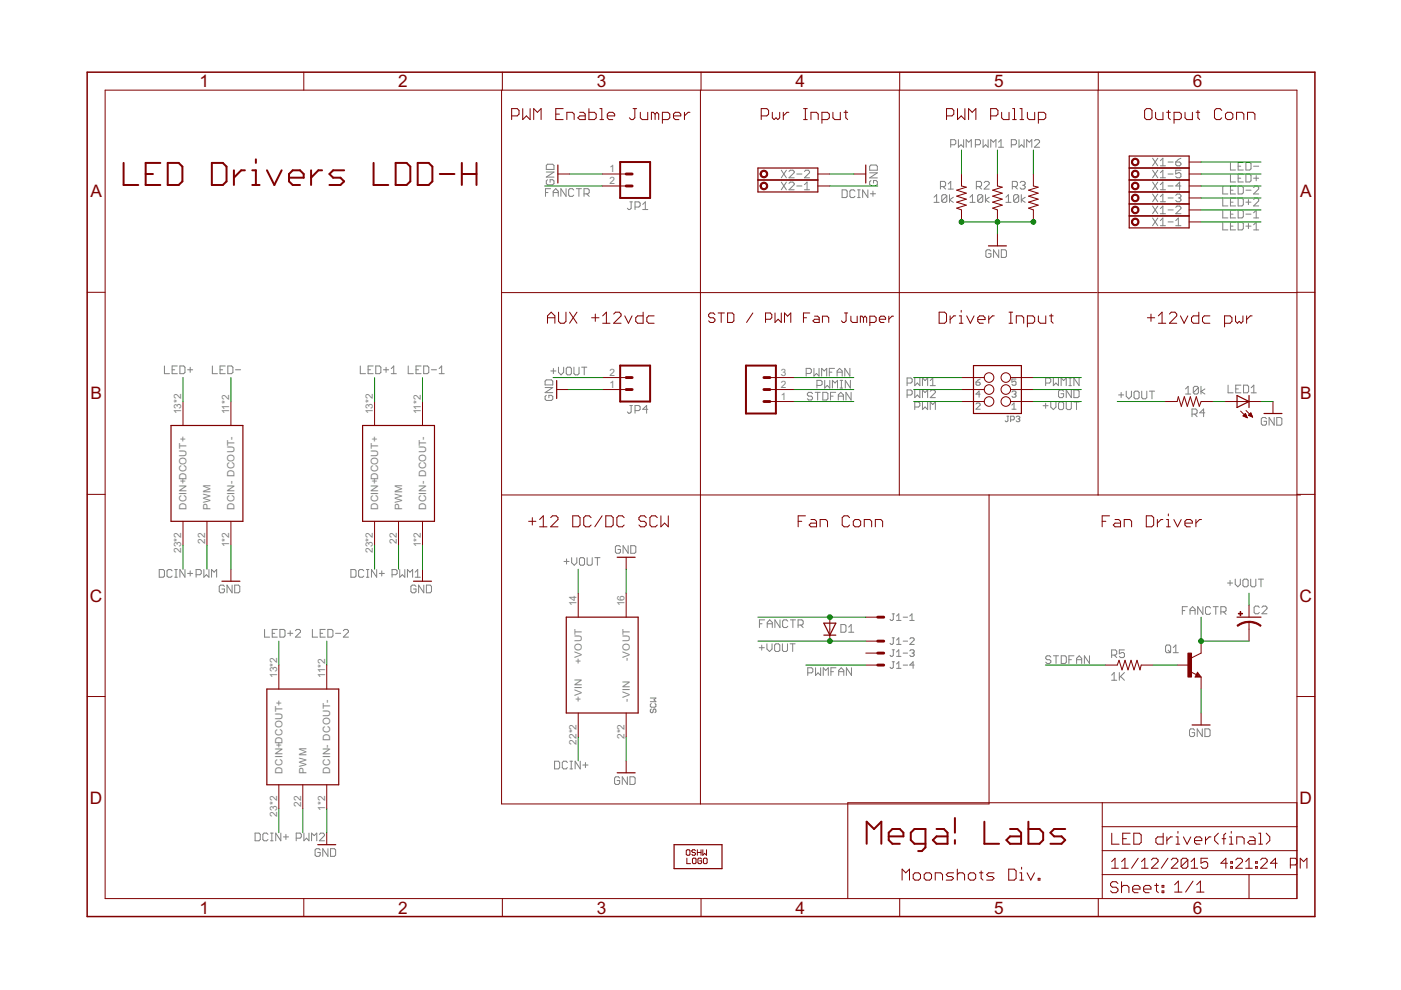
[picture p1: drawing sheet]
<svg xmlns="http://www.w3.org/2000/svg" width="297mm" height="210mm" viewBox="0 0 297 210" stroke-linecap="round" stroke-linejoin="round" font-family="sans-serif">
<defs><g id="words">
<g font-size="4.1" fill="#800000">
<text x="42.3" y="18.5">1</text>
<text x="84.4" y="18.5">2</text>
<text x="126.6" y="18.5">3</text>
<text x="168.7" y="18.5">4</text>
<text x="210.8" y="18.5">5</text>
<text x="252.9" y="18.5">6</text>
<text x="19.2" y="41.8">A</text>
<text x="275.7" y="41.8">A</text>
<text x="19.2" y="84.7">B</text>
<text x="275.7" y="84.7">B</text>
<text x="19" y="127.5">C</text>
<text x="275.5" y="127.5">C</text>
<text x="19" y="170.4">D</text>
<text x="275.5" y="170.4">D</text>
<text x="42.3" y="193.7">1</text>
<text x="84.4" y="193.7">2</text>
<text x="126.6" y="193.7">3</text>
<text x="168.7" y="193.7">4</text>
<text x="210.8" y="193.7">5</text>
<text x="252.9" y="193.7">6</text>
</g>
<g font-size="2.4" fill="#808080">
<text x="129.2" y="36.5">1</text>
<text x="129.2" y="39.1">2</text>
<text x="129.2" y="79.7">2</text>
<text x="129.2" y="82.2">1</text>
<text x="165.6" y="82.2">2</text>
<text x="165.6" y="79.7">3</text>
<text x="38.4" y="87.9" transform="rotate(-90 38.4 87.9)">13*2</text>
<text x="48.6" y="87.9" transform="rotate(-90 48.6 87.9)">11*2</text>
<text x="79.1" y="87.9" transform="rotate(-90 79.1 87.9)">13*2</text>
<text x="89.2" y="87.9" transform="rotate(-90 89.2 87.9)">11*2</text>
<text x="165.6" y="84.8">1</text>
<text x="39.6" y="108.2" transform="rotate(-90 39.6 108.2)">DCIN+DCOUT+</text>
<text x="44.6" y="108.2" transform="rotate(-90 44.6 108.2)">PWM</text>
<text x="49.7" y="108.2" transform="rotate(-90 49.7 108.2)">DCIN- DCOUT-</text>
<text x="80.2" y="108.2" transform="rotate(-90 80.2 108.2)">DCIN+DCOUT+</text>
<text x="85.3" y="108.2" transform="rotate(-90 85.3 108.2)">PWM</text>
<text x="90.3" y="108.2" transform="rotate(-90 90.3 108.2)">DCIN- DCOUT-</text>
<text x="38.4" y="117.3" transform="rotate(-90 38.4 117.3)">23*2</text>
<text x="43.5" y="115.2" transform="rotate(-90 43.5 115.2)">22</text>
<text x="48.6" y="116.1" transform="rotate(-90 48.6 116.1)">1*2</text>
<text x="79.1" y="117.3" transform="rotate(-90 79.1 117.3)">23*2</text>
<text x="84.2" y="115.2" transform="rotate(-90 84.2 115.2)">22</text>
<text x="89.2" y="116.1" transform="rotate(-90 89.2 116.1)">1*2</text>
<text x="122.2" y="128.5" transform="rotate(-90 122.2 128.5)">14</text>
<text x="132.4" y="128.5" transform="rotate(-90 132.4 128.5)">16</text>
<text x="58.8" y="143.7" transform="rotate(-90 58.8 143.7)">13*2</text>
<text x="68.9" y="143.7" transform="rotate(-90 68.9 143.7)">11*2</text>
<text x="123.4" y="140.7" transform="rotate(-90 123.4 140.7)">+VOUT</text>
<text x="133.5" y="140.2" transform="rotate(-90 133.5 140.2)">-VOUT</text>
<text x="123.4" y="148.8" transform="rotate(-90 123.4 148.8)">+VIN</text>
<text x="133.5" y="148.8" transform="rotate(-90 133.5 148.8)">-VIN</text>
<text x="122.2" y="157.9" transform="rotate(-90 122.2 157.9)">22*2</text>
<text x="132.4" y="156.7" transform="rotate(-90 132.4 156.7)">2*2</text>
<text x="59.9" y="164" transform="rotate(-90 59.9 164)">DCIN+DCOUT+</text>
<text x="65" y="164" transform="rotate(-90 65 164)">PWM</text>
<text x="70" y="164" transform="rotate(-90 70 164)">DCIN- DCOUT-</text>
<text x="58.8" y="173.1" transform="rotate(-90 58.8 173.1)">23*2</text>
<text x="63.8" y="171.1" transform="rotate(-90 63.8 171.1)">22</text>
<text x="68.9" y="171.9" transform="rotate(-90 68.9 171.9)">1*2</text>
</g>
</g></defs>
<g fill="none" stroke="#808080" stroke-width=".21">
<path d="M115.8 36.5h1.7l-1.7 1h1.7M116.1 38.1l-.3 .3v.5l.3 .3h1.1l.3-.3v-.5l-.3-.3h-.6v.6M116.1 34.8h1.1l.3 .3v.8h-1.7v-.8zM165.7 38.6l1 1.6M165.7 36.1l1 1.6M166.7 38.6l-1 1.6M166.7 36.1l-1 1.6M167.3 36.3l.3-.2h.5l.3 .2v.3l-1.1 1.1h1.1M167.3 38.9l.3-.3h.5l.3 .3v.3l-1.1 1h1.1M168.9 39.4h1.1M168.9 36.9h1.1M170.6 36.3l.2-.2h.6l.2 .2v.3l-1 1.1h1"/>
<path d="M170.6 39.2l.5-.6v1.6M184.4 36.6h1.6l-1.6 1.1h1.6M184.7 38.3l-.3 .2v.6l.3 .2h1l.3-.2v-.6l-.3-.2h-.5v.5M184.7 35h1l.3 .3v.8h-1.6v-.8zM199.4 39.6h.8l.3-.3v-.6l-.3-.2h-.8v1.6M199.9 39.6l.6 .5M201 39l.6-.5v1.6M201.6 30.7h.8l.2-.3v-.5l-.2-.3h-.8v1.6M203.2 29.6v1.6l.6-.5 .5 .5v-1.6M204.9 31.2v-1.6l.5 .5 .5-.5v1.6M206.8 30.7h.8l.3-.3v-.5l-.3-.3h-.8v1.6M207 39.6h.8l.3-.3v-.6l-.3-.2h-.8v1.6"/>
<path d="M207.6 39.6l.5 .5M208.4 29.6v1.6l.6-.5 .5 .5v-1.6M208.7 38.7l.2-.2h.6l.2 .2v.3l-1 1.1h1M210.1 31.2v-1.6l.5 .5 .6-.5v1.6M211.7 30.1l.5-.5v1.6M211.7 31.2h1.1M214.4 30.7h.8l.3-.3v-.5l-.3-.3h-.8v1.6M214.6 39.6h.9l.2-.3v-.6l-.2-.2h-.9v1.6M215.2 39.6l.5 .5M216 29.6v1.6l.6-.5 .5 .5v-1.6M216.3 38.7l.2-.2h.6l.3 .2v.3l-.3 .3M216.8 39.3h.3"/>
<path d="M217.1 39.3l.3 .3v.2l-.3 .3h-.6l-.2-.3M217.7 31.2v-1.6l.5 .5 .6-.5v1.6M219.3 29.9l.3-.3h.5l.3 .3v.2l-1.1 1.1h1.1M244.4 38.6l1.1 1.6M244.4 36.1l1.1 1.6M244.4 33.5l1.1 1.7M245.5 38.6l-1.1 1.6M245.5 36.1l-1.1 1.6M245.5 33.5l-1.1 1.7M246 34.1l.5-.6v1.7M246 36.6l.5-.5v1.6M246 39.2l.5-.6v1.6"/>
<path d="M246 37.7h1.1M246 35.2h1.1M247.6 39.4h1.1M247.6 36.9h1.1M247.6 34.4h1.1M249.3 34.4h.8l.3 .2v.3l-.3 .3h-.5l-.3-.3zM250.4 36.1h-1.1v.8l.5-.3h.3l.3 .3v.5l-.3 .3h-.5l-.3-.3M250.4 39.4h-1.1l.8-.8v1.6M250.4 33.5l-.6 .3-.5 .6M259.2 39.5v1.6h1.1M260.9 37v1.6h1.1M260.9 34.4v1.6h1.1"/>
<path d="M262 39.5h-1.1v1.6h1.1M262.5 39.5h.8l.3 .3v1.1l-.3 .2h-.8zM262.5 37.8h.6M262.5 35.2h.6M263.6 37h-1.1v1.6h1.1M263.6 34.4h-1.1v1.6h1.1M264.2 37h.8l.2 .2v1.1l-.2 .3h-.8zM264.2 34.4h.8l.2 .3v1.1l-.2 .2h-.8zM265.8 39.8l.3-.3h.5l.3 .3v.2l-1.1 1.1h1.1M265.8 37.8h1.1M265.8 35.2h1.1M266.3 37.2v1.1"/>
<path d="M115.7 40.8h.5M116.7 40h-1v1.6M117.3 40.8h1.1M117.3 41.6v-1l.5-.6 .6 .6v1M120 40v1.6l-1.1-1.6v1.6M121.6 40.3l-.2-.3h-.6l-.2 .3v1.1l.2 .2h.6l.2-.2M122.2 40h1.1M122.7 40v1.6M123.8 41.1h.9l.2-.3v-.5l-.2-.3h-.9v1.6M124.4 41.1l.5 .5M133.5 42.8h.6M133.8 42.8v1.4l-.3 .2h-.2l-.3-.2"/>
<path d="M134.6 43.9h.8l.3-.3v-.5l-.3-.3h-.8v1.6M136.3 44.4h1.1M136.3 43.3l.5-.5v1.6M170.6 40.2h1M178.5 40.3h.9l.2 .2v1.1l-.2 .3h-.9zM181.3 40.5l-.3-.2h-.6l-.2 .2v1.1l.2 .3h.6l.3-.3M181.8 41.9h.6M181.8 40.3h.6M182.1 40.3v1.6M184 40.3v1.6l-1.1-1.6v1.6M184.6 41.1h1M185.1 40.5v1.1"/>
<path d="M198 41.8l.6-.5v1.6M198 42.9h1.1M200.7 41.6v1l-.2 .3h-.6l-.2-.3M200.7 41.6l-.2-.3h-.6l-.2 .3v1M200.7 41.6l-1 1M201 40.1h1.1M201.3 41.3v1.6M202.1 41.8l-.8 .6 .8 .5M205.7 42.9h1M205.7 41.8l.5-.5v1.6M208.4 41.6v1l-.3 .3h-.5l-.3-.3M208.4 41.6l-.3-.3h-.5l-.3 .3v1"/>
<path d="M208.4 41.6l-1.1 1M208.9 41.3v1.6M209.7 41.8l-.8 .6 .8 .5M210.1 53.2l-.3-.2h-.5l-.3 .2v1.1l.3 .3h.5l.3-.3v-.5h-.5M211.8 53v1.6l-1.1-1.6v1.6M212.3 53h.8l.3 .2v1.1l-.3 .3h-.8zM213.3 42.9h1.1M213.3 41.8l.5-.5v1.6M216 41.6v1l-.3 .3h-.5l-.3-.3M216 41.6l-.3-.3h-.5l-.3 .3v1M216 41.6l-1.1 1M216.5 41.3v1.6"/>
<path d="M217.4 41.8l-.9 .6 .9 .5M244.4 46.2l1.1 1.7M244.4 43.7l1.1 1.6M244.4 41.1l1.1 1.7M245.5 46.2l-1.1 1.7M245.5 43.7l-1.1 1.6M245.5 41.1l-1.1 1.7M246 46.8l.5-.6v1.7M246 41.7l.5-.6v1.7M246 44.2l.5-.5v1.6M246 47.9h1.1M246 45.3h1.1"/>
<path d="M246 42.8h1.1M246 40.2h1.1M247.6 47.1h1.1M247.6 44.5h1.1M247.6 42h1.1M249.3 47.9h1.1M249.3 46.8l.5-.6v1.7M249.3 44l.3-.3h.5l.3 .3v.2l-1.1 1.1h1.1M249.3 41.4l.3-.3h.5l.3 .3v.3l-.3 .3M249.8 42h.3M250.1 42l.3 .2v.3l-.3 .3h-.5l-.3-.3M259.2 42v1.7h1.1"/>
<path d="M259.2 44.6v1.6h1.1M259.2 47.1v1.6h1.1M260.9 42.9h.5M260.9 47.9h.5M260.9 45.4h.5M260.9 40.3h.5M262 42h-1.1v1.7h1.1M262 44.6h-1.1v1.6h1.1M262 47.1h-1.1v1.6h1.1M262.5 42h.8l.3 .3v1.1l-.3 .3h-.8zM262.5 44.6h.8l.3 .3v1l-.3 .3h-.8zM262.5 47.1h.8l.3 .3v1.1l-.3 .2h-.8z"/>
<path d="M264.2 42.9h1M264.2 47.9h1M264.2 45.4h1M264.2 40.3h1M264.7 42.3v1.1M264.7 47.4v1.1M265.8 42.3l.3-.3h.5l.3 .3v.3l-1.1 1.1h1.1M265.8 45.1l.5-.5v1.6M265.8 47.7l.5-.6v1.6M265.8 48.7h1.1M265.8 46.2h1.1M34.9 77.6v1.6h1"/>
<path d="M36.5 78.4h.5M37.6 77.6h-1.1v1.6h1.1M38.1 77.6h.8l.3 .3v1.1l-.3 .2h-.8zM39.8 78.4h1.1M40.3 77.9v1.1M45 77.6v1.6h1.1M46.7 78.4h.5M47.8 77.6h-1.1v1.6h1.1M48.3 77.6h.8l.3 .3v1.1l-.3 .2h-.8zM49.9 78.4h1.1M76.4 77.6v1.6h1.1M78 78.4h.6"/>
<path d="M79.1 77.6h-1.1v1.6h1.1M79.7 77.6h.8l.3 .3v1.1l-.3 .2h-.8zM81.3 78.4h1.1M81.9 77.9v1.1M83 79.2h1M83 78.1l.5-.5v1.6M86.6 77.6v1.6h1M88.2 78.4h.5M89.3 77.6h-1.1v1.6h1.1M89.8 77.6h.8l.3 .3v1.1l-.3 .2h-.8zM91.5 78.4h1M93.1 79.2h1.1"/>
<path d="M93.1 78.1l.5-.5v1.6M116.8 78.7h1.1M117.3 78.1v1.1M118.4 77.9v1l.6 .6 .5-.6v-1M120.3 77.9h.6l.2 .2v1.1l-.2 .3h-.6l-.2-.3v-1.1zM121.7 77.9v1.3l.3 .3h.5l.3-.3v-1.3M123.3 77.9h1.1M123.9 77.9v1.6M170.9 79.2h.8l.3-.3v-.5l-.3-.3h-.8v1.6M172.6 78.1v1.6l.5-.5 .6 .5v-1.6M174.2 79.7v-1.6l.6 .6 .5-.6v1.6M175.8 78.9h.6"/>
<path d="M176.9 78.1h-1.1v1.6M177.5 78.9h1.1M177.5 79.7v-1l.5-.6 .6 .6v1M180.2 78.1v1.6l-1.1-1.6v1.6M115.6 82.2h1.6l-1.6 1h1.6M115.8 83.8l-.2 .3v.5l.2 .3h1.1l.3-.3v-.5l-.3-.3h-.5v.5M115.8 80.5h1.1l.3 .3v.8h-1.6v-.8zM133.5 86h.6M133.8 86v1.3l-.3 .3h-.2l-.3-.3M134.6 87.1h.8l.3-.3v-.5l-.3-.3h-.8v1.6M137.4 86.8h-1.1l.8-.8v1.6M172.3 83.5l-.3-.3h-.6l-.2 .3v.2l.2 .3h.6l.3 .3v.2l-.3 .3h-.6l-.2-.3"/>
<path d="M172.8 83.2h1.1M173.2 81.7h.8l.3-.3v-.5l-.3-.3h-.8v1.7M173.4 83.2v1.6M174.5 83.2h.8l.2 .3v1l-.2 .3h-.8zM174.9 80.6v1.7l.5-.6 .5 .6v-1.7M176.1 84h.5M176.5 82.3v-1.7l.5 .6 .6-.6v1.7M177.2 83.2h-1.1v1.6M177.7 84h1.1M177.7 84.8v-1.1l.6-.5 .5 .5v1.1M178.1 80.6h.6M178.1 82.3h.6"/>
<path d="M178.4 80.6v1.7M180.3 80.6v1.7l-1.1-1.7v1.7M180.4 83.2v1.6l-1-1.6v1.6M192.3 83.8h.8l.3-.3v-.5l-.3-.3h-.8v1.6M192.3 81.2h.8l.3-.3v-.5l-.3-.3h-.8v1.7M194 80.1v1.7l.5-.6 .5 .6v-1.7M194 82.7v1.6l.5-.5 .5 .5v-1.6M194 86.3h.8l.2-.3v-.5l-.2-.3h-.8v1.6M195.6 81.8v-1.7l.5 .6 .6-.6v1.7M195.6 84.3v-1.6l.5 .5 .6-.5v1.6M195.6 85.2v1.6l.5-.5 .6 .5v-1.6M197.2 86.8v-1.6l.6 .6 .5-.6v1.6"/>
<path d="M197.2 83l.3-.3h.5l.3 .3v.2l-1.1 1.1h1.1M197.2 80.7l.6-.6v1.7M197.2 81.8h1.1M206.9 81h.7l.2 .2v.3l-.2 .2h-.5l-.2-.2zM206.9 85.7l.2-.3h.5l.2 .3v.2l-.9 .9h.9M207.8 83.6h-.9l.7-.7v1.3M207.8 80.4l-.9 .6M213.5 88.2h.4M213.7 88.2v1l-.2 .2-.4-.2M214.3 89h.6l.2-.2v-.4l-.2-.2h-.6v1.2M214.5 85.9l.5-.5v1.4M214.5 86.8h.9"/>
<path d="M214.5 83.1l.3-.2h.4l.2 .2-.2 .5M215 83.6h.2M215.2 83.6l.2 .2-.2 .4h-.4l-.3-.2M215.4 80.4h-.9v.6l.7-.2 .2 .2v.5l-.2 .2h-.4l-.3-.2M215.4 88.4l.2-.2h.4l.2 .2-.2 .4M215.8 88.8h.2M216 88.8l.2 .2-.2 .4h-.4l-.2-.2M221.1 86h1.1M221.7 81.2h.8l.3-.3v-.5l-.3-.3h-.8v1.7M221.7 85.5v1.1M222.8 85.2v1.1l.5 .5 .6-.5v-1.1M223.3 80.1v1.7l.6-.6 .5 .6v-1.7"/>
<path d="M224.7 85.2h.5l.3 .3v1.1l-.3 .2h-.5l-.3-.2v-1.1zM225 81.8v-1.7l.5 .6 .6-.6v1.7M225.5 83l-.3-.3h-.5l-.3 .3v1l.3 .3h.5l.3-.3v-.5h-.5M226.1 85.2v1.4l.2 .2h.6l.2-.2v-1.4M226.6 80.1h.6M226.6 81.8h.6M226.9 80.1v1.7M227.1 82.7v1.6l-1-1.6v1.6M227.7 85.2h1.1M227.7 82.7h.8l.3 .3v1l-.3 .3h-.8zM228.2 85.2v1.6M228.8 80.1v1.7l-1.1-1.7v1.7"/>
<path d="M237.2 83.7h1M237.7 83.2v1.1M238.8 82.9v1.1l.5 .6 .6-.6v-1.1M240.7 82.9h.5l.3 .3v1.1l-.3 .3h-.5l-.3-.3v-1.1zM242.1 82.9v1.4l.2 .3h.6l.2-.3v-1.4M243.7 82.9h1.1M244.2 82.9v1.7M251.4 82.5l.5-.6v1.6M251.4 83.5h1.1M252.7 87.8h.8l.3-.3v-.5l-.3-.3h-.8v1.6M253.3 87.8l.5 .5M254.1 82.2v1.1l-.3 .2h-.5l-.3-.2"/>
<path d="M254.1 82.2l-.3-.3h-.5l-.3 .3v1.1M254.1 82.2l-1.1 1.1M254.6 81.9v1.6M255.4 87.5h-1l.8-.8v1.6M255.5 82.5l-.9 .5 .9 .5M260.4 81.7v1.6h1.1M262 82.5h.6M263.1 81.7h-1.1v1.6h1.1M263.7 81.7h.8l.2 .2v1.1l-.2 .3h-.8zM265.3 83.3h1.1M265.3 82.2l.5-.5v1.6M268.5 88.8l-.3-.3h-.5l-.3 .3v1.1l.3 .2h.5l.3-.2v-.6h-.5"/>
<path d="M270.2 88.5v1.6l-1.1-1.6v1.6M270.7 88.5h.8l.3 .3v1.1l-.3 .2h-.8zM119.6 119h1M120.1 118.5v1.1M121.2 118.2v1.1l.6 .5 .5-.5v-1.1M123.1 118.2h.6l.2 .3v1.1l-.2 .2h-.6l-.2-.2v-1.1zM124.5 118.2v1.4l.3 .2h.5l.3-.2v-1.4M126.1 118.2h1.1M126.7 118.2v1.6M131.6 116l-.3-.3h-.6l-.2 .3v1.1l.2 .2h.6l.3-.2v-.6h-.6M133.2 115.7v1.6l-1.1-1.6v1.6M133.7 115.7h.9l.2 .3v1.1l-.2 .2h-.9z"/>
<path d="M33.8 120.8h.8l.3 .2v1.1l-.3 .3h-.8zM36.5 121l-.3-.2h-.5l-.3 .2v1.1l.3 .3h.5l.3-.3M37 122.4h.6M37 120.8h.6M37.3 120.8v1.6M39.2 120.8v1.6l-1.1-1.6v1.6M39.8 121.6h1.1M40.3 121v1.1M41.6 121.9h.8l.3-.3v-.6l-.3-.2h-.8v1.6M43.2 120.8v1.6l.6-.5 .5 .5v-1.6M44.9 122.4v-1.6l.5 .5 .5-.5v1.6M47.6 124.3l-.3-.2h-.5l-.3 .2v1.1l.3 .3h.5l.3-.3v-.5h-.6"/>
<path d="M49.2 124.1v1.6l-1.1-1.6v1.6M49.8 124.1h.8l.2 .2v1.1l-.2 .3h-.8zM56.1 133.5v1.6h1.1M57.7 134.3h.6M58.8 133.5h-1.1v1.6h1.1M59.4 133.5h.8l.2 .2v1.1l-.2 .3h-.8zM61 134.3h1.1M61.5 133.7v1.1M62.6 133.7l.3-.2h.5l.3 .2v.3l-1.1 1.1h1.1M66.2 133.5v1.6h1.1M67.9 134.3h.5M69 133.5h-1.1v1.6h1.1"/>
<path d="M69.5 133.5h.8l.3 .2v1.1l-.3 .3h-.8zM71.1 134.3h1.1M72.8 133.7l.3-.2h.5l.3 .2v.3l-1.1 1.1h1.1M74.4 120.8h.8l.3 .2v1.1l-.3 .3h-.8zM77.1 121l-.2-.2h-.6l-.3 .2v1.1l.3 .3h.6l.2-.3M77.7 122.4h.5M77.7 120.8h.5M78 120.8v1.6M79.9 120.8v1.6l-1.1-1.6v1.6M80.4 121.6h1.1M80.9 121v1.1M83.1 121.9h.8l.3-.3v-.6l-.3-.2h-.8v1.6"/>
<path d="M84.8 120.8v1.6l.5-.5 .5 .5v-1.6M86.4 122.4v-1.6l.5 .5 .6-.5v1.6M88 122.4h1.1M88 121.3l.6-.5v1.6M88.2 124.3l-.3-.2h-.5l-.3 .2v1.1l.3 .3h.5l.3-.3v-.5h-.5M89.9 124.1v1.6l-1.1-1.6v1.6M90.4 124.1h.8l.3 .2v1.1l-.3 .3h-.8zM161 137.3h1.1M161 132.2h.6M161.5 136.8v1.1M162.1 131.4h-1.1v1.7M162.6 136.5v1.1l.6 .5 .5-.5v-1.1"/>
<path d="M162.7 132.2h1M162.7 133.1v-1.1l.5-.6 .5 .6v1.1M164.2 136.8l.3-.3h.6l.2 .3v1.1l-.2 .2h-.6l-.3-.2zM165.4 131.4v1.7l-1.1-1.7v1.7M165.9 136.5v1.4l.2 .2h.6l.3-.2v-1.4M167 131.7l-.2-.3h-.6l-.3 .3v1.1l.3 .3h.6l.2-.3M167.5 136.5h1.1M167.6 131.4h1.1M168.1 136.5v1.6M168.1 131.4v1.7M169.2 132.5h.8l.3-.3v-.5l-.3-.3h-.8v1.7M169.8 132.5l.5 .6"/>
<path d="M178.3 132.4h.8l.3 .3v1.1l-.3 .2h-.8zM179.9 134h1.1M179.9 133l.6-.6v1.6M189.2 130.2h.4M189.2 135.2h.4M189.2 137.8h.4M189.4 130.2v1.1l-.2 .3-.5-.3M189.4 135.2v1.2l-.2 .2-.5-.2M189.4 137.8v1.1l-.2 .3-.5-.3M190.1 131.6h.9M190.1 130.6l.5-.4v1.4M190.1 135.7l.5-.5v1.4"/>
<path d="M190.1 138.2l.5-.4v1.4M190.1 136.6h.9M190.1 139.2h.9M191.5 130.9h.9M191.5 135.9h.9M191.5 138.5h.9M192.9 131.6h.9M192.9 130.6l.5-.4v1.4M192.9 135.5l.2-.3h.5l.2 .3v.2l-.9 .9h.9M192.9 138l.2-.2h.5l.2 .2-.2 .5M193.4 138.5h.2M193.6 138.5l.2 .2-.2 .5h-.5l-.2-.3"/>
<path d="M222.8 139.3l-.3-.3h-.5l-.3 .3v.3l.3 .3h.5l.3 .2v.3l-.3 .3h-.5l-.3-.3M223.4 139h1M223.9 139v1.7M225 139h.8l.3 .3v1.1l-.3 .3h-.8zM226.6 139.9h.6M227.7 139h-1.1v1.7M228.3 139.9h1M231 139v1.7l-1.1-1.7v1.7M235.7 138.9h.8l.3-.3v-.5l-.3-.3h-.8v1.6M236.2 138.9l.6 .5M238.4 137.8h-1.1v.8l.6-.3h.2l.3 .3v.6l-.3 .2h-.5l-.3-.2M247.4 136.8h.5l.3 .2v1.1l-.3 .3h-.5l-.3-.3v-1.1z"/>
<path d="M247.6 137.9l.6 .5M248.8 138.4h1M248.8 137.3l.5-.5v1.6M250.7 129.5h.5M251.8 128.6h-1.1v1.7M252.3 129.5h1.1M252.3 130.3v-1.1l.6-.6 .5 .6v1.1M255 128.6v1.7l-1.1-1.7v1.7M256.7 128.9l-.3-.3h-.6l-.2 .3v1.1l.2 .3h.6l.3-.3M257.2 128.6h1.1M257.8 128.6v1.7M258.8 129.7h.9l.2-.2v-.6l-.2-.3h-.9v1.7"/>
<path d="M259.4 129.7l.5 .6M260.3 123.6h1M260.8 123.1v1M261.9 122.8v1.1l.5 .5 .6-.5v-1.1M263.8 122.8h.6l.2 .3v1l-.2 .3h-.6l-.3-.3v-1zM265.2 122.8v1.3l.3 .3h.5l.3-.3v-1.3M266.8 122.8h1.1M267 128.8l-.3-.3h-.5l-.3 .3v1.1l.3 .2h.5l.3-.2M267.4 122.8v1.6M267.5 128.8l.3-.3h.6l.2 .3v.3l-1.1 1h1.1M137.9 148h1.2l-.4 .4 .4 .4h-1.2M138.1 150.3l-.2 .2v.4l.4 .2 .2-.2v-.4l.4-.2 .2 .2v.4l-.2 .2"/>
<path d="M138.1 149.2l-.2 .2v.4l.2 .1h.8l.2-.1v-.4l-.2-.2M171.3 142.7h.8l.2-.3v-.5l-.2-.3h-.8v1.6M172.9 141.6v1.6l.5-.5 .6 .5v-1.6M174.5 143.2v-1.6l.6 .5 .5-.5v1.6M176.2 142.4h.5M177.2 141.6h-1v1.6M177.8 142.4h1.1M177.8 143.2v-1.1l.6-.5 .5 .5v1.1M180.5 141.6v1.6l-1-1.6v1.6M189.2 140.3h.4M189.4 140.3v1.2l-.2 .2-.5-.2M190.1 140.8l.5-.5v1.4"/>
<path d="M190.1 141.7h.9M191.5 141h.9M193.8 141h-.9l.7-.7v1.4M228.3 140.7v-1.1l.5-.6 .5 .6v1.1M235.7 143.2l.5-.6v1.6M235.7 144.2h1.1M237.3 142.6v1.6M237.6 143.4l.8 .8M238.4 142.6l-1.1 1.1M253.3 154.8l-.3-.3h-.5l-.3 .3v1.1l.3 .3h.5l.3-.3v-.6h-.6M254.9 154.5v1.7l-1.1-1.7v1.7M255.5 154.5h.8l.3 .3v1.1l-.3 .3h-.8z"/>
<path d="M54.1 176.6h.8l.3 .3v1.1l-.3 .3h-.8zM56.8 176.9l-.3-.3h-.5l-.3 .3v1.1l.3 .3h.5l.3-.3M57.4 178.3h.5M57.4 176.6h.5M57.6 176.6v1.7M59.5 176.6v1.7l-1-1.7v1.7M60.1 177.4h1.1M60.6 176.9v1.1M62.8 177.7h.8l.3-.3v-.5l-.3-.3h-.8v1.7M64.4 176.6v1.7l.6-.6 .5 .6v-1.7M66.1 178.3v-1.7l.5 .6 .6-.6v1.7M67.7 176.9l.3-.3h.5l.3 .3v.3l-1.1 1.1h1.1"/>
<path d="M69.5 179.9v1.7l-1.1-1.7v1.7M70.1 179.9h.8l.3 .3v1.1l-.3 .3h-.8zM117.6 161.4h.8l.3 .3v1.1l-.3 .2h-.8zM120.3 161.7l-.3-.3h-.5l-.3 .3v1.1l.3 .2h.5l.3-.2M120.8 163h.6M120.8 161.4h.6M121.1 161.4v1.6M123 161.4v1.6l-1.1-1.6v1.6M123.6 162.2h1.1M124.1 161.7v1.1M131.4 165l-.3-.3h-.5l-.3 .3v1.1l.3 .2h.5l.3-.2v-.6h-.6M133 164.7v1.6l-1.1-1.6v1.6"/>
<path d="M133.6 164.7h.8l.3 .3v1.1l-.3 .2h-.8zM67.9 180.2l-.3-.3h-.5l-.3 .3v1.1l.3 .3h.5l.3-.3v-.6h-.5"/>
</g>
<g fill="none" stroke="#800000" stroke-width=".21">
<path d="M22.3 19.1h252.7v171.4h-252.7zM64.4 15.3v3.8M106.3 19.1v151.4h103.4v-65.6M106.5 15.3v3.8M148.5 19.1v151.4M148.6 15.3v3.8M190.7 19.1v85.8M190.8 15.3v3.8M232.8 19.1v85.8M232.9 15.3v3.8M108.5 24.6h1.2l.3-.4v-.8l-.3-.4h-1.2v2.4M110.8 23v2.4l.8-.8 .8 .8v-2.4"/>
<path d="M113.2 25.4v-2.4l.7 .8 .8-.8v2.4M117.8 24.2h.8M118.3 36.9h2.5M119.4 23h-1.6v2.4h1.6M120.2 25.4v-1.6h1.1l.4 .4v1.2M122.9 23.8h.8l.4 .4v1.2h-1.2l-.4-.4 .4-.4h1.2M124.9 23v2.4h1.1l.4-.4v-.8l-.4-.4h-1.1M127.2 23h.4v2.4M127.2 25.4h.8M127.7 39.4h5.1M127.7 36.9h5.1M128.8 24.6h1.5v-.4l-.4-.4h-.8l-.3 .4v.8l.3 .4h.8"/>
<path d="M134.2 23h.8M134.6 23v2l-.4 .4h-.4l-.4-.4M135.8 23.8v1.2l.4 .4h1.1v-1.6M138.9 24.2l-.4-.4h-.4v1.6M138.9 24.2v1.2M138.9 24.2l.4-.4 .4 .4v1.2M140.4 25.4h1.2l.4-.4v-.8l-.4-.4h-1.2v2.3M142.8 24.6h1.5v-.4l-.3-.4h-.8l-.4 .4v.8l.4 .4h.8M145.1 23.8v1.6M146.3 23.8h-.4l-.8 .8M161.4 24.6h1.2l.4-.4v-.8l-.4-.4h-1.2v2.4M163.7 23.8v1.2l.4 .4 .4-.4 .4 .4 .4-.4v-1.2"/>
<path d="M166.1 23.8v1.6M167.3 23.8h-.4l-.8 .8M170.4 23h.8M170.4 25.4h.8M170.8 23v2.4M171.9 25.4v-1.6h1.2l.4 .4v1.2M173.4 39.4h2.5M173.4 36.9h2.5M174.3 25.4h1.1l.4-.4v-.8l-.4-.4h-1.1v2.3M176.6 23.8v1.2l.4 .4h1.2v-1.6M178.9 23.8h.8M179.3 23.4v1.6l.4 .4"/>
<path d="M181 36.9h2.6M200.7 24.6h1.1l.4-.4v-.8l-.4-.4h-1.1v2.4M203 23v2.4l.8-.8 .8 .8v-2.4M203.9 36.9v2.5l1 .3-2.1 .6 2.1 .7-2.1 .6 2.1 .6-2.1 .7 2.1 .6-2.1 .6 1.1 .4v2.6M205.4 25.4v-2.4l.7 .8 .8-.8v2.4M210 24.6h1.2l.4-.4v-.8l-.4-.4h-1.2v2.4M211.5 36.9v2.5l1 .3-2 .6 2 .7-2 .6 2 .6-2 .7 2 .6-2 .6 1 .4v2.6M212.4 23.8v1.2l.3 .4h1.2v-1.6M214.7 23h.4v2.4M214.7 25.4h.8M216.3 23h.4v2.4M216.3 25.4h.7"/>
<path d="M217.8 23.8v1.2l.4 .4h1.2v-1.6M219.1 36.9v2.5l1 .3-2 .6 2 .7-2 .6 2 .6-2 .7 2 .6-2 .6 1 .4v2.6M220.2 25.4h1.1l.4-.4v-.8l-.4-.4h-1.1v2.3M243.1 23h.7l.4 .4v1.6l-.4 .4h-.7l-.4-.4v-1.6zM245 23.8v1.2l.4 .4h1.2v-1.6M247.4 23.8h.7M247.7 23.4v1.6l.4 .4M248.9 25.4h1.2l.4-.4v-.8l-.4-.4h-1.2v2.3M251.2 23.8v1.2l.4 .4h1.2v-1.6M252.1 39.4h2.6M252.1 36.9h2.6M252.1 34.4h2.6"/>
<path d="M253.6 23.8h.8M254 23.4v1.6l.4 .4M259 23.4l-.3-.4h-.8l-.4 .4v1.6l.4 .4h.8l.3-.4M259.8 24.2l.4-.4h.8l.4 .4v.8l-.4 .4h-.8l-.4-.4zM262.2 25.4v-1.6h1.1l.4 .4v1.2M264.5 25.4v-1.6h1.2l.4 .4v1.2M211.5 49.6v2.5M252.1 47.1h2.6M252.1 44.5h2.6M252.1 42h2.6M18.5 62h3.8M106.3 62h126.3"/>
<path d="M116.1 67.4h1.5M116.1 68.5v-1.5l.8-.8 .7 .8v1.5M118.4 66.2v1.9l.4 .4h.8l.4-.4v-1.9M120.8 66.2l1.5 2.3M122.3 66.2l-1.5 2.3M125.4 67.4h1.6M126.2 66.6v1.5M127.8 68.5h1.5M127.8 67l.8-.8v2.3M130.1 66.6l.4-.4h.8l.4 .4v.4l-1.6 1.5h1.6M132.5 67l.7 1.5 .8-1.5M136.4 66.2v2.3h-1.2l-.4-.4v-.7l.4-.4h1.2"/>
<path d="M138.7 67h-1.2l-.4 .4v.7l.4 .4h1.2M151.6 66.7l-.4-.3h-.6l-.4 .3v.3l.4 .4h.6l.4 .3v.3l-.4 .4h-.6l-.4-.4M152.3 66.4h1.3M152.9 66.4v2M154.3 66.4h1l.3 .3v1.3l-.3 .4h-1zM159.6 66.4l-1.3 2M162.3 67.7h1l.3-.3v-.7l-.3-.3h-1v2M164.3 66.4v2l.7-.7 .7 .7v-2M166.3 68.4v-2l.7 .6 .7-.6v2M170.3 67.4h.7M171.7 66.4h-1.4v2M172.7 67h.7l.3 .4v1h-1l-.3-.4 .3-.3h1"/>
<path d="M174.4 68.4v-1.4h1l.3 .4v1M179 66.4h.7M179.4 66.4v1.6l-.4 .4h-.3l-.3-.4M180.4 67v1l.3 .4h1v-1.4M183.1 67.4l-.3-.4h-.4v1.4M183.1 67.4v1M183.1 67.4l.3-.4 .3 .4v1M184.4 68.4h1l.4-.4v-.6l-.4-.4h-1v2M186.4 67.7h1.4v-.3l-.4-.4h-.6l-.4 .4v.6l.4 .4h.6M188.4 67v1.4M189.4 67h-.3l-.7 .7M199.1 66.2h1.2l.4 .4v1.5l-.4 .4h-1.2z"/>
<path d="M201.4 67v1.5M202.6 67h-.4l-.8 .8M203.4 68.5h.8M203.4 67h.4v1.5M203.8 65.8v.4M205 67l.7 1.5 .8-1.5M207.3 67.8h1.6v-.4l-.4-.4h-.8l-.4 .4v.7l.4 .4h.8M209.6 67v1.5M210.8 67h-.4l-.8 .8M213.9 68.5h.8M213.9 66.2h.8M214.3 66.2v2.3"/>
<path d="M215.5 68.5v-1.5h1.2l.3 .4v1.1M217.8 68.5h1.2l.4-.4v-.7l-.4-.4h-1.2v2.3M220.2 67v1.1l.4 .4h1.1v-1.5M222.5 67h.8M222.9 66.6v1.5l.4 .4M232.8 62h42.2M243.3 67.4h1.5M244 66.6v1.5M245.6 67l.8-.8v2.3M245.6 68.5h1.6M247.9 66.6l.4-.4h.8l.4 .4v.4l-1.6 1.5h1.6M250.3 67l.8 1.5 .7-1.5"/>
<path d="M254.2 66.2v2.3h-1.2l-.4-.4v-.7l.4-.4h1.2M256.5 67h-1.2l-.3 .4v.7l.3 .4h1.2M259.6 68.5h1.2l.4-.4v-.7l-.4-.4h-1.2v2.3M262 67v1.1l.4 .4 .3-.4 .4 .4 .4-.4v-1.1M264.3 67v1.5M265.5 67h-.4l-.8 .8M275 62h3.8M38.8 85.1v5.1M49 85.1v5.1M79.4 85.1v5.1M89.6 85.1v5.1M118 82.6h2.6"/>
<path d="M127.7 82.6h5.1M127.7 80.1h5.1M163.2 85.1h5.1M163.2 82.6h5.1M163.2 80.1h5.1M203.9 85.1h4.8M203.9 82.6h4.8M203.9 80.1h4.8M214.3 85.1h4.8M214.3 82.6h4.8M214.3 80.1h4.8M247 85.1h2.6l.2-1 .7 2 .6-2 .6 2 .7-2 .6 2 .6-2 .7 2 .4-1h2.5"/>
<path d="M259.7 85.1h7.7M263 87.2l1.4 1.4M263.6 88.2h.7M263.7 88.1h.5M263.8 88h.4M263.9 88.3h.4M263.9 87.8h.2M264 87.7h.1M264.1 87.7l.3 .9-.9-.4zM264.2 88.5h.2M264.2 87l1.4 1.4M264.4 88.6h.1"/>
<path d="M264.7 88.1l.5-.6 .4 .9zM264.8 88.1h.6M264.8 88h.6M264.9 87.8h.4M265 88.2h.5M265 87.7h.3M265.2 87.6h.1M265.3 88.3h.2M269.9 85.1v2.6M18.5 104.8h3.8M38.8 110.5v5.1M43.9 110.5v5.1"/>
<path d="M49 110.5v5.1M79.4 110.5v5.1M84.5 110.5v5.1M89.6 110.5v5.1M106.3 104.9h169.4M112.1 110.5h1.5M112.9 109.7v1.6M114.4 111.7h1.6M114.4 110.2l.8-.8v2.3M116.8 109.7l.3-.3h.8l.4 .3v.5l-1.5 1.5h1.5M121.4 109.4h1.2l.4 .3v1.6l-.4 .4h-1.2zM125.3 109.7l-.4-.3h-.7l-.4 .3v1.6l.4 .4h.7l.4-.4"/>
<path d="M127.7 109.4l-1.6 2.3M128.4 109.4h1.2l.4 .3v1.6l-.4 .4h-1.2zM132.3 109.7l-.3-.3h-.8l-.4 .3v1.6l.4 .4h.8l.3-.4M132.8 118.2v2.5M137 109.7l-.4-.3h-.8l-.3 .3v.5l.3 .3h.8l.4 .4v.4l-.4 .4h-.8l-.3-.4M139.4 109.7l-.4-.3h-.8l-.4 .3v1.6l.4 .4h.8l.4-.4M140.1 109.4v2.3l.8-.8 .8 .8v-2.3M169.2 110.5h.8M170.8 109.4h-1.6v2.3M171.9 110.2h.8l.4 .3v1.2h-1.2l-.3-.4 .3-.4h1.2M173.9 111.7v-1.5h1.2l.4 .3v1.2M180.1 109.7l-.4-.3h-.7l-.4 .3v1.6l.4 .4h.7l.4-.4"/>
<path d="M180.9 110.5l.4-.3h.8l.4 .3v.8l-.4 .4h-.8l-.4-.4zM183.2 111.7v-1.5h1.2l.4 .3v1.2M185.6 111.7v-1.5h1.2l.3 .3v1.2M233.7 110.5h.8M235.2 109.4h-1.5v2.3M236.4 110.2h.8l.4 .3v1.2h-1.2l-.4-.4 .4-.4h1.2M238.4 111.7v-1.5h1.1l.4 .3v1.2M243 109.4h1.2l.4 .3v1.6l-.4 .4h-1.2zM245.4 110.2v1.5M246.5 110.2h-.3l-.8 .7M247.3 110.2h.4v1.5M247.3 111.7h.8"/>
<path d="M247.7 109v.4M248.9 110.2l.8 1.5 .7-1.5M251.2 110.9h1.6v-.4l-.4-.3h-.8l-.4 .3v.8l.4 .4h.8M253.6 110.2v1.5M254.7 110.2h-.4l-.7 .7M275 104.8h3.8M49 120.7v2.5M89.6 120.7v2.5M122.6 125.8v5.1M132.8 125.8v5.1M175.9 130.9v5M183.6 130.9h2.5"/>
<path d="M183.6 135.9h2.5M183.6 138.5h2.5M254.7 135.9v2.6l-2.1 1M264.8 128.3v2.6M264.8 131.9v4M18.5 147.7h3.8M59.1 141v5.1M69.3 141v5.1M122.6 151.2v5.1M132.8 151.2v5.1M183.6 141h2.5M234.3 141h2.6l.4-1 .6 2 .6-2 .7 2 .6-2 .6 2 .7-2 .6 2 .3-1h2.5"/>
<path d="M249.6 141h2.5M252.4 142.4l1.3 .6M253.9 142.5l.8 1.1h-1.3zM254.7 143.6v2.5M254.7 151.2v2.5M275 147.7h3.8M59.1 166.4v5.1M64.2 166.4v5.1M69.3 166.4v5.1M69.3 176.6v2.5M132.8 161.3v2.6M233.7 170.2v20.3"/>
<path d="M233.7 175.3h41.3M235.7 176.7v2.3h1.6M238 177.8h.8M239.6 176.7h-1.6v2.3h1.6M240.4 176.7h1.2l.4 .3v1.6l-.4 .4h-1.2zM246.6 176.7v2.3h-1.2l-.3-.4v-.8l.3-.4h1.2M247.4 177.4v1.6M248.6 177.4h-.4l-.8 .8M249.3 179h.8M249.3 177.4h.4v1.6M249.7 176.3v.4M250.9 177.4l.8 1.6 .8-1.6"/>
<path d="M253.3 178.2h1.5v-.4l-.4-.4h-.8l-.3 .4v.8l.3 .4h.8M255.6 177.4v1.6M256.8 177.4h-.4l-.8 .8M258.3 176.7l-.8 .7v.8l.8 .8M259.1 177.8h.8M259.9 176.7l-.4 .3v2M260.6 179h.8M260.6 177.4h.4v1.6M261 176.3v.4M262.2 179v-1.6h1.2l.4 .4v1.2M264.9 177.4h.8l.4 .4v1.2h-1.2l-.4-.4 .4-.4h1.2M266.9 179h.8"/>
<path d="M266.9 176.7h.4v2.3M268.5 176.7l.7 .7v.8l-.7 .8M275 170.2h-95.3v20.3M64.4 190.5v3.8M106.5 190.5v3.8M145.5 180.4l.2-.2h.4l.2 .2v.7l-.2 .2h-.4l-.2-.2zM145.6 181.9v1.2h.8M146.8 182.1l.2-.2h.4l.2 .2v.8l-.2 .2h-.4l-.2-.2zM147.4 180.4l-.1-.2h-.4l-.2 .2 .2 .3h.4l.1 .2-.1 .4h-.4l-.2-.2M147.8 180.7h.8M147.8 180.2v1.1M148.6 180.2v1.1"/>
<path d="M148.6 190.5v3.8M148.8 182.1l-.3-.2h-.3l-.2 .2v.8l.2 .2h.3l.3-.2v-.4h-.4M149 180.2v1.1l.4-.4 .4 .4v-1.1M149.1 182.1l.2-.2h.4l.2 .2v.8l-.2 .2h-.4l-.2-.2zM190.8 190.5v3.8M191.3 186.6v-2.3l.7 .8 .8-.8v2.3M193.6 185.4l.4-.3h.8l.4 .3v.8l-.4 .4h-.8l-.4-.4zM195.9 185.4l.4-.3h.8l.4 .3v.8l-.4 .4h-.8l-.4-.4zM198.3 186.6v-1.5h1.2l.3 .3v1.2M202.2 185.1h-1.2l-.4 .3 .4 .4h.8l.4 .4-.4 .4h-1.2M203 185.4l.3-.3h.8l.4 .3v1.2M203 184.3v2.3"/>
<path d="M205.3 185.4l.4-.3h.8l.4 .3v.8l-.4 .4h-.8l-.4-.4zM207.6 185.1h.8M208 184.7v1.5l.4 .4M210.8 185.1h-1.2l-.4 .3 .4 .4h.8l.4 .4-.4 .4h-1.2M213.9 184.3h1.1l.4 .4v1.5l-.4 .4h-1.1zM216.2 186.6h.8M216.2 185.1h.4v1.5M216.6 183.9v.4M217.8 185.1l.7 1.5 .8-1.5M220.1 186.2h.4v.4h-.4zM232.9 190.5v3.8M233.7 185.4h41.3"/>
<path d="M233.7 180.4h41.3M235.7 182.7l.7-.7v2.1M235.7 184.1h1.4M237 187.3l-.4-.4h-.8l-.3 .4v.4l.3 .4h.8l.4 .4v.4l-.4 .4h-.8l-.3-.4M237.8 186.9v2.4M237.8 188.1l.4-.4h.8l.4 .4v1.2M237.8 184.1h1.4M237.8 182.7l.7-.7v2.1M240.1 188.5h1.6v-.4l-.4-.4h-.8l-.4 .4v.8l.4 .4h.8M241.3 182l-1.4 2.1M242 184.1h1.4M242 182.7l.7-.7v2.1"/>
<path d="M242.5 188.5h1.5v-.4l-.4-.4h-.7l-.4 .4v.8l.4 .4h.7M244.1 182.3l.4-.3h.7l.3 .3v.4l-1.4 1.4h1.4M244.8 187.7h.8M245.2 187.3v1.6l.4 .4M246.4 187.7h.4v.4h-.4zM246.4 188.9h.4v.4h-.4zM247.6 182l-1.4 2.1M248.3 182.3l.4-.3h.7l.3 .3v.4l-1.4 1.4h1.4M249 187.6l.8-.8v2.3M249 189.1h1.6M251.8 182.3l-.3-.3h-.7l-.4 .3v1.4M251.8 182.3v1.4l-.3 .4h-.7l-.4-.4"/>
<path d="M251.8 182.3l-1.4 1.4M252.5 182.7l.7-.7v2.1M252.5 184.1h1.4M252.9 186.8l-1.5 2.3M253.7 189.1h1.6M253.7 187.6l.8-.8v2.3M256.1 182h-1.5v1l.7-.3h.4l.4 .3v.7l-.4 .4h-.7l-.4-.4M260.2 183h-1.4l1.1-1v2.1M260.9 183.7h.4v.4h-.4zM260.9 182.7h.4v.3h-.4zM262 182.3l.4-.3h.7l.3 .3v.4l-1.4 1.4h1.4M264.1 182.7l.7-.7v2.1"/>
<path d="M264.1 184.1h1.4M264.8 185.4v5.1M266.2 183.7h.4v.4h-.4zM266.2 182.7h.4v.3h-.4zM267.3 182.3l.3-.3h.7l.4 .3v.4l-1.4 1.4h1.4M270.8 183h-1.4l1-1v2.1M275 182.3l-.4-.3h-1v2.1M275 183l-.4 .4h-1M275.7 184.1v-2.1l.7 .7 .7-.7v2.1"/>
<circle cx="209.7" cy="82.6" r="1.02"/>
<circle cx="209.7" cy="85.1" r="1.02"/>
<circle cx="209.7" cy="80.1" r="1.02"/>
<circle cx="213.3" cy="85.1" r="1.02"/>
<circle cx="213.3" cy="82.6" r="1.02"/>
<circle cx="213.3" cy="80.1" r="1.02"/>
</g>
<g fill="none" stroke="#800000" stroke-width=".42">
<path d="M26.2 34.5v4.7h3.1M30.9 36.9h1.5M34 34.5h-3.1v4.7h3.1M35.6 34.5h2.3l.8 .8v3.2l-.8 .7h-2.3zM44.9 34.5h2.3l.8 .8v3.2l-.8 .7h-2.3zM49.6 36.1v3.1M51.9 36.1h-.8l-1.5 1.6M53.5 39.2h1.5M53.5 36.1h.8v3.1M54.3 33.8v.7M56.6 36.1l1.6 3.1 1.5-3.1M61.3 37.7h3.1v-.8l-.8-.8h-1.5l-.8 .8v1.6l.8 .7h1.5"/>
<path d="M66 36.1v3.1M68.3 36.1h-.8l-1.5 1.6M73 36.1h-2.4l-.8 .8 .8 .8h1.6l.8 .8-.8 .7h-2.4M79.2 34.5v4.7h3.1M83.9 34.5h2.3l.8 .8v3.2l-.8 .7h-2.3zM88.6 34.5h2.3l.8 .8v3.2l-.8 .7h-2.3zM93.2 36.9h3.2M97.9 36.9h3.1M97.9 34.5v4.7M101 34.5v4.7M131.5 34.4h6.3v7.6h-6.3zM131.5 77.5h6.3v7.6h-6.3z"/>
<path d="M158.2 77.5h6.3v10.2h-6.3zM183.7 178.9v-4.7l1.6 1.6 1.6-1.6v4.7M188.4 177.3h3.1v-.7l-.7-.8h-1.6l-.8 .8v1.5l.8 .8h1.6M196.2 178.9h-2.3l-.8-.8v-1.5l.8-.8h2.3v3.9l-.7 .7h-.8M198.6 175.8h1.5l.8 .8v2.3h-2.3l-.8-.8 .8-.8h2.3M202.5 173.4v3.2M202.5 178.1v.8M208.7 174.2v4.7h3.1M214.1 175.8h1.6l.8 .8v2.3h-2.4l-.7-.8 .7-.8h2.4M218 174.2v4.7h2.4l.8-.8v-1.5l-.8-.8h-2.4M225.8 175.8h-2.3l-.8 .8 .8 .7h1.6l.7 .8-.7 .8h-2.4"/>
</g>
<g fill="none" stroke="#800000" stroke-width=".25">
<path d="M118.3 35v3.8M160.7 35.6h12.7v5.1h-12.7zM160.7 38.2h12.7M183.6 35v3.8M239.4 33.1h12.7v15.2h-12.7zM239.4 38.2h12.7M239.4 35.6h12.7M209.6 52.1h3.8M239.4 45.8h12.7M239.4 43.2h12.7M239.4 40.7h12.7M206.4 77.5h10.2v10.2h-10.2z"/>
<path d="M36.3 90.2h15.2v20.3h-15.2zM76.9 90.2h15.2v20.3h-15.2zM118 80.7v3.8M262.3 83.9l2.5 1.2-2.5 1.3zM264.8 83.9v2.5M268 87.7h3.8M130.9 118.2h3.8M47.1 123.2h3.8M87.7 123.2h3.8M120.1 130.9h15.2v20.3h-15.2zM174.7 132.1h2.5l-1.3 2.6zM174.7 134.7h2.5"/>
<path d="M262.3 130.9h5.1M56.6 146.1h15.2v20.3h-15.2zM252.8 153.7h3.8M253.9 143l.1 .3h-.4l.3-.5 .5 .6h-.8M67.4 179.1h3.8M130.9 163.9h3.8M142.9 179.1h10.2v5.1h-10.2z"/>
</g>
<g fill="#800000" stroke="#800000" stroke-width=".21">
<path d="M251.9 138.5h.7v5.1h-.7z"/>
<path d="M262.6 130h.8v.2h-.8z"/>
<path d="M262.9 129.7h.2v.9h-.2z"/>
</g>
<path d="M132.8 39.4h1.2M132.8 36.9h1.2M132.8 80.1h1.2M132.8 82.6h1.2M162 80.1h1.2M162 82.6h1.2M162 85.1h1.2M186.1 130.9h1.3M186.1 135.9h1.3M186.1 138.5h1.3M186.1 141h1.3" fill="none" stroke="#800000" stroke-width=".61"/>
<g fill="#800000" stroke="#800000" stroke-width=".21">
<path d="M240.1 46.5a.81 .81 0 0 1 1.3 .1 .81 .81 0 0 1-.5 1.2 .81 .81 0 0 1-1-.7h.2a.56 .56 0 0 1 .9-.5 .56 .56 0 0 1 .1 .9 .56 .56 0 0 1-.9-.3l-.1-.1h-.2z" fill-rule="evenodd"/>
<path d="M240.1 44a.81 .81 0 0 1 1.3 .1 .81 .81 0 0 1-.5 1.2 .81 .81 0 0 1-1-.8h.2a.56 .56 0 0 1 .9-.5 .56 .56 0 0 1 .1 1 .56 .56 0 0 1-.9-.3l-.1-.2h-.2z" fill-rule="evenodd"/>
<path d="M240.1 41.4a.81 .81 0 0 1 1.3 .1 .81 .81 0 0 1-.5 1.2 .81 .81 0 0 1-1-.7h.2a.56 .56 0 0 1 .9-.5 .56 .56 0 0 1 .1 .9 .56 .56 0 0 1-.9-.2l-.1-.2h-.2z" fill-rule="evenodd"/>
<path d="M240.1 38.9a.81 .81 0 0 1 1.3 .1 .81 .81 0 0 1-.5 1.2 .81 .81 0 0 1-1-.8h.2a.56 .56 0 0 1 .9-.4 .56 .56 0 0 1 .1 .9 .56 .56 0 0 1-.9-.3l-.1-.2h-.2z" fill-rule="evenodd"/>
<path d="M240.1 36.4a.81 .81 0 0 1 1.3 0 .81 .81 0 0 1-.5 1.3 .81 .81 0 0 1-1-.8h.2a.56 .56 0 0 1 .9-.5 .56 .56 0 0 1 .1 1 .56 .56 0 0 1-.9-.3l-.1-.2h-.2z" fill-rule="evenodd"/>
<path d="M240.1 33.8a.81 .81 0 0 1 1.3 .1 .81 .81 0 0 1-.5 1.2 .81 .81 0 0 1-1-.7h.2a.56 .56 0 0 1 .9-.5 .56 .56 0 0 1 .1 .9 .56 .56 0 0 1-.9-.3l-.1-.1h-.2z" fill-rule="evenodd"/>
<path d="M161.3 38.9a.82 .82 0 0 1 1.3 .1 .82 .82 0 0 1-.4 1.2 .82 .82 0 0 1-1.1-.8h.3a.55 .55 0 0 1 .7-.5 .55 .55 0 0 1 .2 .9 .55 .55 0 0 1-.9-.2v-.2h-.3z" fill-rule="evenodd"/>
<path d="M161.3 36.4a.82 .82 0 0 1 1.3 0 .82 .82 0 0 1-.4 1.3 .82 .82 0 0 1-1.1-.8h.3a.55 .55 0 0 1 .7-.5 .55 .55 0 0 1 .2 .9 .55 .55 0 0 1-.9-.2v-.2h-.3z" fill-rule="evenodd"/>
<path d="M264.8 131.7l1.4 .2 1.2 .7-.2 .2-.9-.5-1.5-.3z" fill-rule="evenodd"/>
<path d="M262.3 132.6l1.2-.6 1.3-.3v.3l-1 .1-1.4 .7z" fill-rule="evenodd"/>
</g>
<path d="M18.5 15.3h260.3v179h-260.3z" fill="none" stroke="#800000" stroke-width=".32"/>
<g fill="none" stroke="#008000" stroke-width=".21">
<path d="M115.5 39.4h12.2M120.8 36.9h6.9M175.9 39.4h10.2M175.9 36.9h5.1M203.9 31.8v5.1M211.5 31.8v5.1M219.1 31.8v5.1M254.7 39.4h12.7M254.7 36.9h12.7M254.7 34.4h12.7M203.9 47.1h15.2M211.5 47.1v2.5"/>
<path d="M254.7 47.1h12.7M254.7 44.5h12.7M254.7 42h12.7M38.8 80.1v5M49 80.1v5M79.4 80.1v5M89.6 80.1v5M117.3 80.1h10.4M120.6 82.6h7.1M168.3 85.1h12.7M168.3 82.6h12.7M168.3 80.1h12.7"/>
<path d="M193.7 85.1h10.2M193.7 82.6h10.2M193.7 80.1h10.2M219.1 85.1h10.2M219.1 82.6h10.2M219.1 80.1h10.2M236.9 85.1h10.1M257.2 85.1h2.5M267.4 85.1h2.5M38.8 115.6v5.1M43.9 115.6v5.1M49 115.6v5.1"/>
<path d="M79.4 115.6v5.1M84.5 115.6v5.1M89.6 115.6v5.1M59.1 135.9v5.1M69.3 135.9v5.1M122.6 120.7v5.1M132.8 120.7v5.1M160.7 135.9h22.9M160.7 130.9h22.9M254.7 130.9v5h10.1M264.8 125.8v2.5M122.6 156.3v5"/>
<path d="M132.8 156.3v5M170.9 141h12.7M221.6 141h12.7M244.5 141h5.1M254.7 146.1v5.1M59.1 171.5v5.1M64.2 171.5v5.1M69.3 171.5v5.1"/>
</g>
<g fill="#008000" stroke="#008000" stroke-width=".21">
<circle cx="211.5" cy="47.1" r=".51"/>
<circle cx="203.9" cy="47.1" r=".51"/>
<circle cx="219.1" cy="47.1" r=".51"/>
<circle cx="175.9" cy="135.9" r=".51"/>
<circle cx="175.9" cy="130.9" r=".51"/>
<circle cx="254.7" cy="135.9" r=".51"/>
</g>
<use href="#words"/>
</svg>
